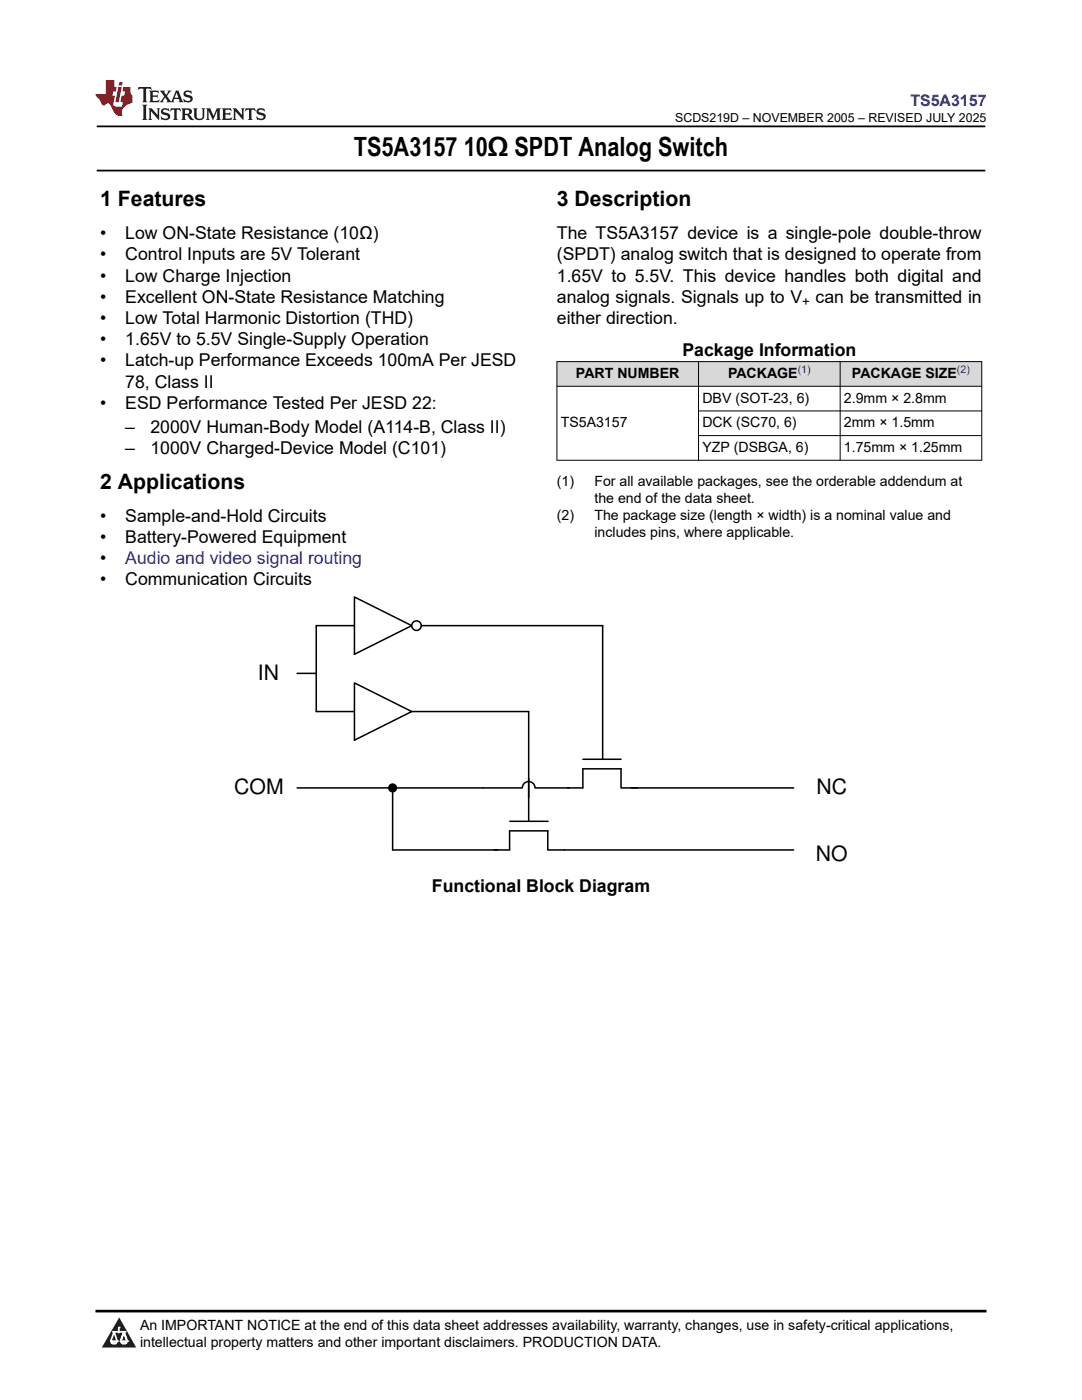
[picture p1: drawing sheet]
<svg xmlns="http://www.w3.org/2000/svg" width="216mm" height="279mm" viewBox="0 0 216 279" stroke-linecap="round" stroke-linejoin="round" font-family="sans-serif">
<defs><g id="words">
<text font-size="5.3" x="70.6" y="31.2">TS5A3157 10Ω SPDT Analog Switch</text>
<g font-size="4.2">
<text x="20" y="41.2">1 Features</text>
<text x="111.1" y="41.2">3 Description</text>
<text x="20" y="97.6">2 Applications</text>
<text x="51.5" y="135.7">IN</text>
<text x="46.7" y="158.5">COM</text>
<text x="162.9" y="158.5">NC</text>
<text x="162.8" y="171.8">NO</text>
</g>
<g font-size="3.5">
<text x="20" y="47.7">•</text>
<text x="25" y="47.7">Low ON-State Resistance (10Ω)</text>
<text x="111.1" y="47.7">The TS5A3157 device is a single-pole double-throw</text>
<text x="20" y="52">•</text>
<text x="25" y="52">Control Inputs are 5V Tolerant</text>
<text x="111.1" y="52">(SPDT) analog switch that is designed to operate from</text>
<text x="20" y="56.2">•</text>
<text x="25" y="56.2">Low Charge Injection</text>
<text x="111.1" y="56.2">1.65V to 5.5V. This device handles both digital and</text>
<text x="20" y="60.4">•</text>
<text x="20" y="64.7">•</text>
<text x="25" y="60.4">Excellent ON-State Resistance Matching</text>
<text x="25" y="64.7">Low Total Harmonic Distortion (THD)</text>
<text x="111.1" y="60.4">analog signals. Signals up to V</text>
<text x="111.1" y="64.7">either direction.</text>
<text x="162.7" y="60.4">can be transmitted in</text>
<text x="20" y="68.9">•</text>
<text x="25" y="68.9">1.65V to 5.5V Single-Supply Operation</text>
<text x="136.2" y="71">Package Information</text>
<text x="20" y="73.1">•</text>
<text x="25" y="73.1">Latch-up Performance Exceeds 100mA Per JESD</text>
<text x="25" y="77.4">78, Class II</text>
<text x="20" y="81.6">•</text>
<text x="25" y="81.6">ESD Performance Tested Per JESD 22:</text>
<text x="25" y="86.4">–</text>
<text x="30" y="86.4">2000V Human-Body Model (A114-B, Class II)</text>
<text x="25" y="90.6">–</text>
<text x="30" y="90.6">1000V Charged-Device Model (C101)</text>
<text x="20" y="104.1">•</text>
<text x="25" y="104.1">Sample-and-Hold Circuits</text>
<text x="20" y="108.4">•</text>
<text x="20" y="112.6">•</text>
<text x="25" y="108.4">Battery-Powered Equipment</text>
<text x="20" y="116.8">•</text>
<text x="25" y="116.8">Communication Circuits</text>
<text x="86.2" y="177.9">Functional Block Diagram</text>
</g>
<text font-size="3.5" fill="#00f" x="25" y="112.6">Audio and video signal routing</text>
<text font-size="3.2" fill="#00f" x="181.7" y="21.1">TS5A3157</text>
<g font-size="2.8">
<text x="114.9" y="75.4">PART NUMBER</text>
<text x="145.3" y="75.4">PACKAGE</text>
<text x="170" y="75.4">PACKAGE SIZE</text>
<text x="140.2" y="80.4">DBV (SOT-23, 6)</text>
<text x="168.4" y="80.4">2.9mm × 2.8mm</text>
<text x="111.9" y="85.3">TS5A3157</text>
<text x="140.2" y="85.3">DCK (SC70, 6)</text>
<text x="168.4" y="85.3">2mm × 1.5mm</text>
<text x="140.2" y="90.2">YZP (DSBGA, 6)</text>
<text x="168.4" y="90.2">1.75mm × 1.25mm</text>
<text x="111.1" y="97">(1)</text>
<text x="118.6" y="97">For all available packages, see the orderable addendum at</text>
<text x="118.6" y="100.4">the end of the data sheet.</text>
<text x="111.1" y="103.8">(2)</text>
<text x="118.6" y="103.8">The package size (length × width) is a nominal value and</text>
<text x="118.6" y="107.2">includes pins, where applicable.</text>
<text x="27.9" y="265.5">An IMPORTANT NOTICE at the end of this data sheet addresses availability, warranty, changes, use in safety-critical applications,</text>
<text x="27.9" y="268.9">intellectual property matters and other important disclaimers. PRODUCTION DATA.</text>
</g>
<text font-size="2.6" x="160.1" y="61.1">+</text>
<text font-size="2.5" x="134.7" y="24.3">SCDS219D – NOVEMBER 2005 – REVISED JULY 2025</text>
<g font-size="2.1" fill="#00f">
<text x="159.2" y="74.5">(1)</text>
<text x="191" y="74.5">(2)</text>
</g>
</g></defs>
<path d="M19.3 25.2h177.3M19.3 34h177.3" fill="none" stroke="#000" stroke-width=".35"/>
<g fill="#d8d8d8">
<path d="M111.1 72.2h84.8v4.9h-84.8z" fill-rule="evenodd"/>
<path d="M111.2 72.2h28.1v4.8h-28.1z" fill-rule="evenodd"/>
<path d="M139.4 72.2h28.2v4.8h-28.2z" fill-rule="evenodd"/>
<path d="M167.7 72.2h28.1v4.8h-28.1z" fill-rule="evenodd"/>
</g>
<path d="M111.1 72.2h84.9M111.1 77.1h84.9M111.1 72.1v19.8M139.4 72.1v19.8M167.6 72.1v19.8M195.9 72.1v19.8M111.1 91.9h84.9M139.4 82h56.6M139.4 86.9h56.6" fill="none" stroke="#000" stroke-width=".2"/>
<path d="M70.7 119.1l11.5 5.8-11.5 5.7z" fill="none" stroke="#000" stroke-width=".3"/>
<circle cx="83.1" cy="124.9" r=".95" fill="#fff"/>
<g fill="none" stroke="#000" stroke-width=".3">
<path d="M59.3 134.4h3.8M70.7 136.3l11.5 5.7-11.5 5.7zM70.7 124.9h-7.6v17.1h7.6M84.1 124.9h36.2v26.6M59.3 157.2h44.9a1.27 1.27 0 0 1 1.3-1.2 1.27 1.27 0 0 1 1.3 1.2h6.8M78.3 157.2v12.4h23.4v-3.8h7.6v3.8M82.2 142h23.3v21.9M113.3 157.2h3v-3.8h7.6v3.8M116.3 151.5h7.6M124 157.2h34.4M101.7 163.9h7.6M109.4 169.6h49"/>
<circle cx="83.1" cy="124.9" r=".95"/>
<circle cx="78.3" cy="157.2" r=".76"/>
</g>
<circle cx="78.3" cy="157.2" r=".76" fill="#000"/>
<path d="M0 0h215.9v23.8h-215.9z" fill-rule="evenodd" fill="#fff"/>
<path d="M27.7 17.4l-.2 .6 .5-.3h.6v.2v2.1l-.2 .4h1l-.2-.4v-2.1v-.2h.5l.5 .3-.1-.6zM29.8 18.1l.2 .4v1.5l-.2 .4h1.9l.1-.6a1.08 1.08 0 0 1-1.3 .2v-.7h.6l.4 .2v-.6l-.4 .2h-.6v-.6l.2-.1a1 1 0 0 1 1 .2l-.1-.5zM31.8 18.1l1 1.1-1 1.2h.9l-.2-.2 .4-.7 .5 .7-.2 .2h1.6l-.2-.2 .1-.4h1l.1 .4-.1 .2h.9l-.2-.3-.8-2h-.5l-1 2.2-.8-1.1 .9-1.1h-.8l.2 .2-.5 .7-.3-.7 .1-.2zM35.2 18.5l.4 1h-.8zM36.8 18.2a.65 .65 0 0 0-.2 .8 .65 .65 0 0 0 .6 .4l.7 .2 .1 .2a.79 .79 0 0 1-.7 .4 .79 .79 0 0 1-.7-.5l.1 .7 .2-.1a.93 .93 0 0 0 1.1 .1 .93 .93 0 0 0 .4-1 1.46 1.46 0 0 0-1.2-.6l-.1-.3a1.09 1.09 0 0 1 1.2 .2l-.2-.6-.1 .1-.6-.2zM28.4 20.9l.2 .4v2.3l-.2 .3h1l-.2-.3v-2.3l.2-.4zM29.6 21.6l.2 .4v1.6l-.2 .3h.8l-.3-.3v-1.4l1.7 1.8v-2l.2-.4h-.8l.2 .2 .1 1.1-1.2-1.3zM32.3 21.8a.65 .65 0 0 0-.2 .7 .65 .65 0 0 0 .7 .4l.6 .2 .1 .2a.79 .79 0 0 1-.7 .4 .79 .79 0 0 1-.7-.5l.1 .7 .2-.1a.93 .93 0 0 0 1.1 .1 .93 .93 0 0 0 .4-.9 1.46 1.46 0 0 0-1.2-.6l-.1-.4a1.09 1.09 0 0 1 1.2 .2l-.2-.6-.1 .1-.6-.1zM34.1 21.6l-.1 .7a.63 .63 0 0 1 .7-.4l.1 1.7-.3 .3h1l-.2-.3v-1.7a.66 .66 0 0 1 .8 .4l-.1-.7zM36.2 21.6l.2 .4v1.6l-.2 .3h.9l-.2-.2v-.7h.5l.1 .2a.79 .79 0 0 0 1.2 .6l-1-.9a.61 .61 0 0 0 .6-.6 .61 .61 0 0 0-.5-.6zM36.9 21.9h.2a.47 .47 0 0 1 .5 .1 .47 .47 0 0 1 .1 .5l-.2 .2h-.6zM38.5 21.6l.2 .2a2.27 2.27 0 0 0 .4 2 1.04 1.04 0 0 0 1.7-.7v-1.3l.2-.2h-.8l.2 .4v1.1a.6 .6 0 0 1-.6 .6 .6 .6 0 0 1-.6-.6v-1.1l.3-.4zM41.1 21.6l.2 .4v1.6l-.2 .3h.7l-.2-.3v-1.5l.9 1.9 .8-1.9v1.5l-.2 .3h1l-.3-.3v-1.6l.3-.4h-.8l-.7 1.5-.7-1.5zM44.3 21.6l.2 .4v1.6l-.2 .3h1.9l.1-.5a1.09 1.09 0 0 1-1.3 .1v-.6h.6l.4 .1v-.6l-.4 .2h-.6v-.6l.2-.1a1.01 1.01 0 0 1 1 .3l-.1-.6zM46.4 21.6l.3 .4v1.6l-.3 .3h.8l-.2-.3v-1.4l1.6 1.8v-2l.2-.4h-.7l.2 .2v1.1l-1.2-1.3zM49 21.6l-.1 .7a.63 .63 0 0 1 .8-.4v1.7l-.3 .3h1l-.2-.3v-1.7a.66 .66 0 0 1 .8 .4l-.1-.7zM51.4 21.8a.65 .65 0 0 0-.2 .7 .65 .65 0 0 0 .6 .4l.6 .2 .2 .2a.79 .79 0 0 1-.8 .4 .79 .79 0 0 1-.6-.5l.1 .7 .2-.1a.93 .93 0 0 0 1 .1 .93 .93 0 0 0 .5-.9 1.46 1.46 0 0 0-1.3-.6l-.1-.4a1.09 1.09 0 0 1 1.3 .2l-.2-.6-.2 .1-.5-.1z" fill="#231f20"/>
<path d="M21.1 16v2.8h-2.1l.1 .3 .9 1a.95 .95 0 0 0 .9 .9 .59 .59 0 0 1 .6-.4 .59 .59 0 0 1 .5 .4l.4 .8a1.59 1.59 0 0 0 2.1 1.3 1.61 1.61 0 0 1 1-2.2l1-.4-.1-1.5a1.59 1.59 0 0 1-.4-1.6h-1.4l-.2 .9h.5l-.1 .8h-.5l-.2 1v.2l.4 .1-.2 .9h-.6a.73 .73 0 0 1-1.1-.7l.3-1.5h-.5l.2-.8h.5l.2-.9h-.5v-1.4zM23.6 17.4l-.6 3h.7l.6-3zM23.8 16.4l-.1 .7h.7l.1-.7z" fill="#ed1c24"/>
<path d="M0 261.4h215.9v18h-215.9z" fill-rule="evenodd" fill="#fff"/>
<path d="M23.8 262.9l3.4 6h-6.9z" fill="#231f20"/>
<path d="M22.1 267.7h1.3l-.4 .5h-.3a.55 .55 0 0 1-.6-.5z" fill-rule="evenodd" fill="#fff"/>
<path d="M22.1 267.7h1.3l-.4 .5h-.3a.55 .55 0 0 1-.6-.5z" fill="none" stroke="#231f20" stroke-width=".34"/>
<path d="M22.1 267.7h1.3l-.4 .5h-.5zM23.7 265.9h.1M23.7 264.9v1z" fill="none" stroke="#fff" stroke-width=".34"/>
<circle cx="23.7" cy="264.9" r=".17" fill="#fff"/>
<path d="M22.6 265.8h.1M22.6 265.8h2.3z" fill="none" stroke="#fff" stroke-width=".34"/>
<circle cx="24.9" cy="265.8" r=".17" fill="#fff"/>
<path d="M24 267.7h.1" fill="none" stroke="#fff" stroke-width=".34"/>
<path d="M24.7 265.8l-.7 1.9z" fill="#fff"/>
<path d="M24.7 265.8l-.7 1.9z" fill="none" stroke="#fff" stroke-width=".34"/>
<path d="M24.7 265.8l.7 1.9z" fill="#fff"/>
<path d="M24.7 265.8l.7 1.9zM25.3 267.7h.1" fill="none" stroke="#fff" stroke-width=".34"/>
<circle cx="22.1" cy="267.7" r=".17" fill="#fff"/>
<path d="M22.8 265.8l-.7 1.9zM22.8 265.8l.6 1.9z" fill="none" stroke="#fff" stroke-width=".34"/>
<circle cx="23.4" cy="267.7" r=".17" fill="#fff"/>
<path d="M24.1 267.7h1.3a.65 .65 0 0 1-.6 .5 .65 .65 0 0 1-.7-.5z" fill-rule="evenodd" fill="#fff"/>
<path d="M24.1 267.7h1.3a.65 .65 0 0 1-.6 .5 .65 .65 0 0 1-.7-.5z" fill="none" stroke="#231f20" stroke-width=".34"/>
<path d="M24 267.7h.1M24.1 267.7h1.3l-.4 .5h-.5z" fill="none" stroke="#fff" stroke-width=".34"/>
<circle cx="25.4" cy="267.7" r=".17" fill="#fff"/>
<path d="M19 261.7h177.8" fill="none" stroke="#000" stroke-width=".53"/>
<use href="#words"/>
</svg>
